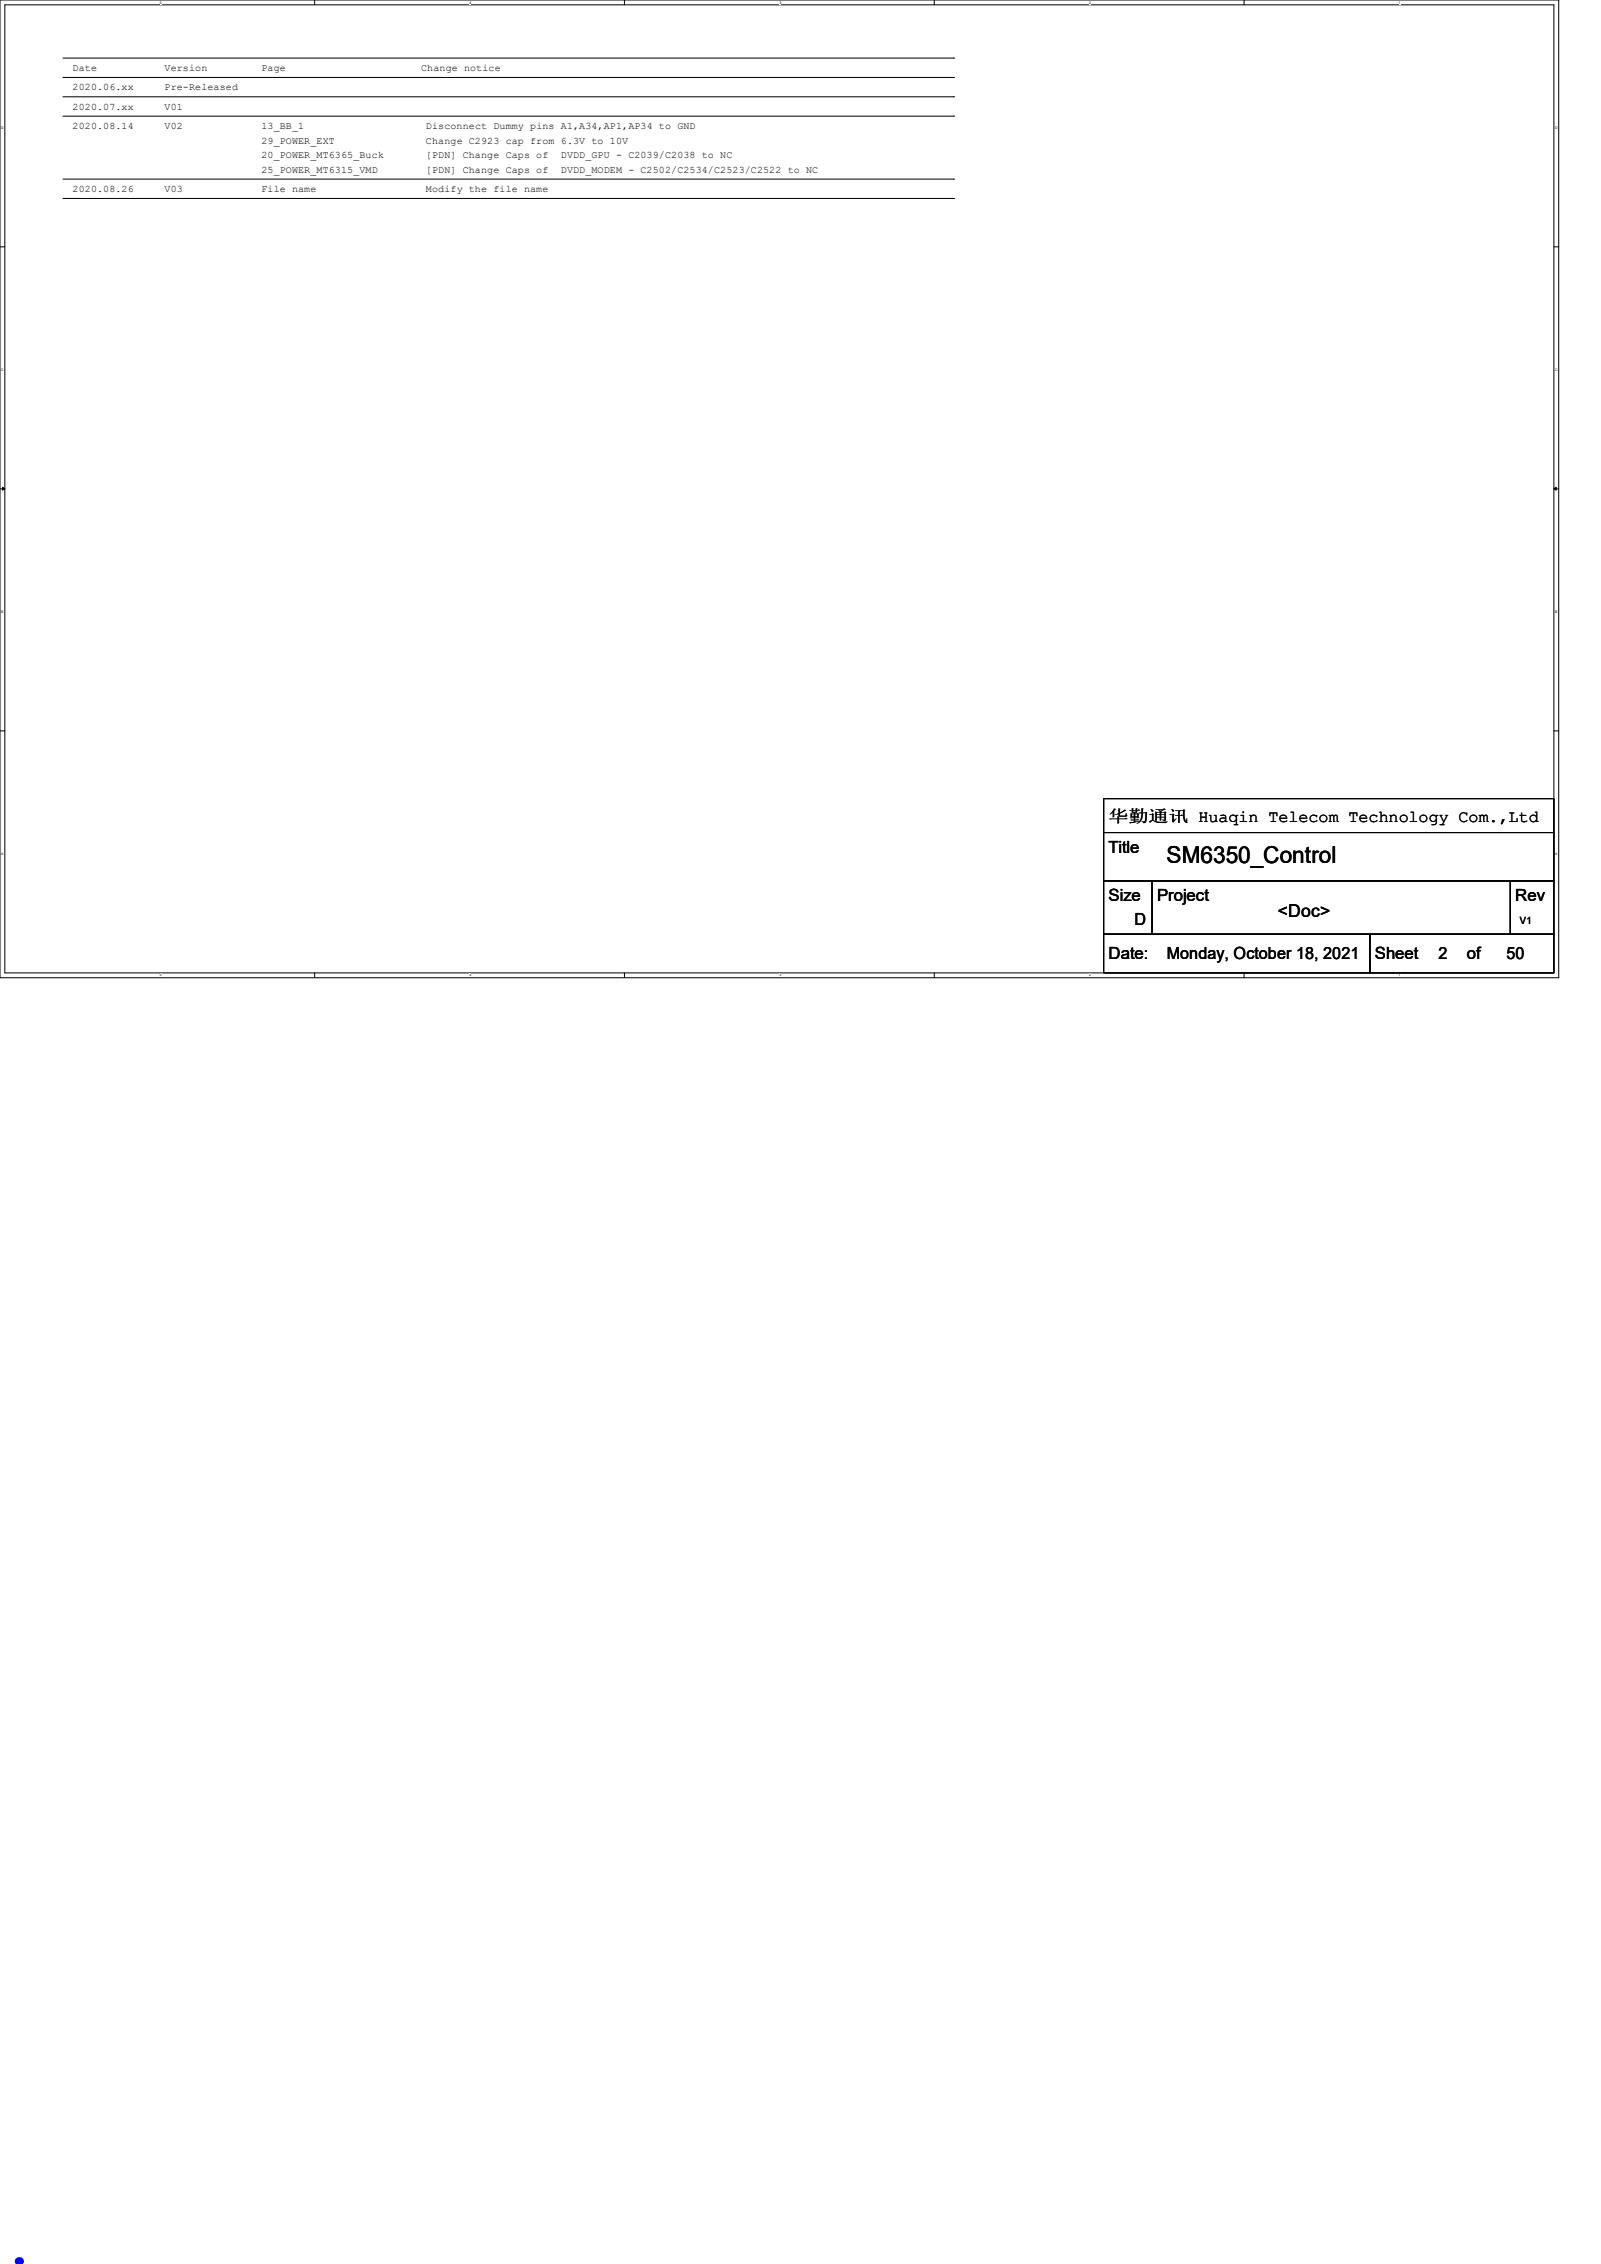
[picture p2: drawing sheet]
<svg xmlns="http://www.w3.org/2000/svg" width="210mm" height="297mm" viewBox="0 0 210 297" stroke-linecap="round" stroke-linejoin="round" font-family="sans-serif">
<defs><g id="words">
<text font-size="8.5" fill="#00f" x="0" y="297">.</text>
<text font-size="3.1" x="153" y="113.2">SM6350_Control</text>
<text font-size="2.3" x="167.6" y="120.3">&lt;Doc&gt;</text>
<g font-size="2.2">
<text x="145.4" y="107.9">华勤通讯 Huaqin Telecom Technology Com.,Ltd</text>
<text x="145.4" y="111.9">Title</text>
<text x="145.4" y="118.2">Size</text>
<text x="151.8" y="118.2">Project</text>
<text x="198.7" y="118.2">Rev</text>
<text x="145.4" y="125.9">Date:</text>
<text x="148.8" y="121.4">D</text>
<text x="153" y="125.8">Monday, October 18, 2021</text>
<text x="180.3" y="125.9">Sheet</text>
<text x="188.7" y="125.8">2</text>
<text x="192.4" y="125.9">of</text>
<text x="197.6" y="125.8">50</text>
</g>
<g font-size="1.3">
<text x="9.5" y="11.9">2020.06.xx</text>
<text x="9.5" y="9.3">Date</text>
<text x="21.6" y="11.9">Pre-Released</text>
<text x="21.6" y="9.3">Version</text>
<text x="34.3" y="9.3">Page</text>
<text x="55.2" y="9.3">Change notice</text>
<text x="9.5" y="14.4">2020.07.xx</text>
<text x="9.5" y="16.9">2020.08.14</text>
<text x="21.6" y="14.4">V01</text>
<text x="21.6" y="16.9">V02</text>
<text x="34.3" y="16.9">13_BB_1</text>
<text x="55.9" y="16.9">Disconnect Dummy pins A1,A34,AP1,AP34 to GND</text>
<text x="34.3" y="20.7">20_POWER_MT6365_Buck</text>
<text x="34.3" y="22.6">25_POWER_MT6315_VMD</text>
<text x="34.3" y="18.8">29_POWER_EXT</text>
<text x="55.9" y="20.7">[PDN] Change Caps of</text>
<text x="55.9" y="22.6">[PDN] Change Caps of</text>
<text x="55.9" y="18.8">Change C2923 cap from 6.3V to 10V</text>
<text x="73.6" y="20.7">DVDD_GPU - C2039/C2038 to NC</text>
<text x="73.6" y="22.6">DVDD_MODEM - C2502/C2534/C2523/C2522 to NC</text>
<text x="9.5" y="25.2">2020.08.26</text>
<text x="21.6" y="25.2">V03</text>
<text x="34.3" y="25.2">File name</text>
<text x="55.9" y="25.2">Modify the file name</text>
<text x="199.4" y="121.2">V1</text>
</g>
<g font-size=".5">
<text x="21" y=".5">5</text>
<text x="61.6" y=".5">4</text>
<text x="102.2" y=".5">3</text>
<text x="142.9" y=".5">2</text>
<text x="183.5" y=".5">1</text>
<text x=".2" y="16.9">D</text>
<text x="204" y="16.9">D</text>
<text x=".2" y="48.6">C</text>
<text x="204" y="48.6">C</text>
<text x=".2" y="80.4">B</text>
<text x="204" y="80.4">B</text>
<text x=".2" y="112.1">A</text>
<text x="204" y="112.1">A</text>
<text x="21" y="128.1">5</text>
<text x="61.6" y="128.1">4</text>
<text x="102.2" y="128.1">3</text>
<text x="142.9" y="128.1">2</text>
<text x="183.5" y="128.1">1</text>
</g>
</g></defs>
<path d="M0 0h204.5v128.3h-204.5zM.6 .6h203.2v127h-203.2z" fill="none" stroke="#000" stroke-width=".13"/>
<g fill="#fff">
<path d="M21 .1h.2v.5h-.2z"/>
<path d="M21 127.7h.2v.5h-.2z"/>
</g>
<path d="M41.3 0v.6M41.3 127.6v.7" fill="none" stroke="#000" stroke-width=".13"/>
<g fill="#fff">
<path d="M61.6 .1h.2v.5h-.2z"/>
<path d="M61.6 127.7h.2v.5h-.2z"/>
</g>
<path d="M81.9 0v.6M81.9 127.6v.7" fill="none" stroke="#000" stroke-width=".13"/>
<g fill="#fff">
<path d="M102.2 .1h.2v.5h-.2z"/>
<path d="M102.2 127.7h.2v.5h-.2z"/>
</g>
<path d="M122.6 0v.6M122.6 127.6v.7" fill="none" stroke="#000" stroke-width=".13"/>
<g fill="#fff">
<path d="M142.9 .1h.2v.5h-.2z"/>
<path d="M142.9 127.7h.2v.5h-.2z"/>
</g>
<path d="M163.2 0v.6M163.2 127.6v.7" fill="none" stroke="#000" stroke-width=".13"/>
<g fill="#fff">
<path d="M183.5 .1h.2v.5h-.2z"/>
<path d="M183.5 127.7h.2v.5h-.2z"/>
<path d="M.2 16.5h.3v.5h-.3z"/>
<path d="M204 16.5h.3v.5h-.3z"/>
<path d="M.2 48.3h.3v.5h-.3z"/>
<path d="M204 48.3h.3v.5h-.3z"/>
</g>
<path d="M0 32.4h.6M203.8 32.4h.7" fill="none" stroke="#000" stroke-width=".13"/>
<g fill="#fff">
<path d="M.2 80h.2v.5h-.2z"/>
<path d="M204 80h.3v.5h-.3z"/>
</g>
<path d="M0 64.1h.6M203.8 64.1h.7" fill="none" stroke="#000" stroke-width=".13"/>
<path d="M.3 63.9l.3 .2-.3 .2zM203.8 64.1l.3-.2v.4z" fill="#000" stroke="#000" stroke-width=".13"/>
<g fill="#fff">
<path d="M.2 111.8h.3v.5h-.3z"/>
<path d="M204 111.8h.3v.5h-.3z"/>
</g>
<g fill="none" stroke="#000" stroke-width=".13">
<path d="M8.3 12.7h116.8M8.3 7.6h116.8M8.3 10.2h116.8M8.3 15.2h116.8M125.1 12.7h.1M125.1 7.6h.1M125.1 10.2h.1M125.1 15.2h.1M8.3 26h116.8M8.3 23.5h116.8M125.1 26h.1M125.1 23.5h.1"/>
<path d="M0 95.9h.6M203.8 95.9h.7M144.8 109.2h59v6.4h-59zM144.8 104.8h59v4.4h-59zM144.8 115.6h6.3v7h-6.3zM151.1 115.6h47v7h-47zM198.1 115.6h5.7v7h-5.7zM144.8 122.6h34.9v5h-34.9zM179.7 122.6h24.1v5h-24.1z"/>
</g>
<use href="#words"/>
</svg>
